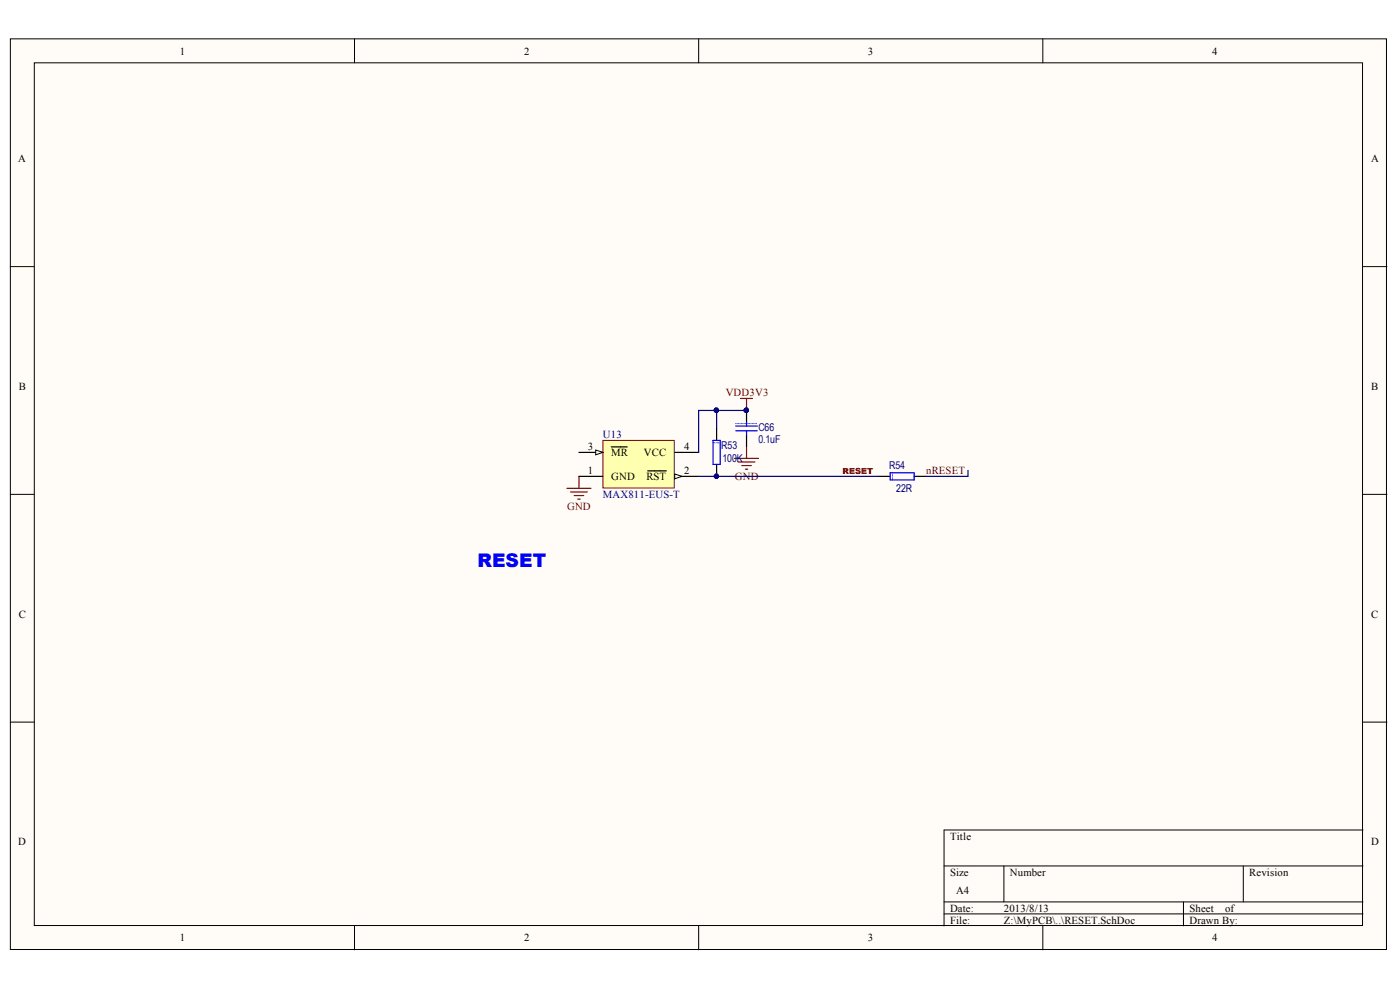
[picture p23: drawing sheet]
<svg xmlns="http://www.w3.org/2000/svg" width="296mm" height="209mm" viewBox="0 0 296 209" stroke-linecap="round" stroke-linejoin="round" font-family="sans-serif">
<defs><g id="words">
<text font-size="4" fill="#00f" x="100.9" y="119.7">RESET</text>
<g font-size="2.3">
<text x="38" y="11.5">1</text>
<text x="110.8" y="11.5">2</text>
<text x="183.5" y="11.5">3</text>
<text x="256.3" y="11.5">4</text>
<text x="3.9" y="34.3">A</text>
<text x="289.9" y="34.3">A</text>
<text x="4" y="82.4">B</text>
<text x="289.9" y="82.4">B</text>
<text x="124.3" y="95.1">3</text>
<text x="144.7" y="95.1">4</text>
<text x="124.3" y="100.2">1</text>
<text x="129.2" y="101.5">GND</text>
<text x="129.2" y="96.4">MR</text>
<text x="136.1" y="96.4">VCC</text>
<text x="136.7" y="101.5">RST</text>
<text x="144.7" y="100.2">2</text>
<text x="4" y="130.6">C</text>
<text x="289.9" y="130.6">C</text>
<text x="3.9" y="178.7">D</text>
<text x="200.8" y="177.4">Title</text>
<text x="289.9" y="178.7">D</text>
<text x="200.8" y="185.1">Size</text>
<text x="213.5" y="185.1">Number</text>
<text x="264.1" y="185.1">Revision</text>
<text x="202.1" y="188.8">A4</text>
<text x="200.8" y="192.6">Date:</text>
<text x="200.8" y="195.2">File:</text>
<text x="212.2" y="192.6">2013/8/13</text>
<text x="212.2" y="195.2">Z:\MyPCB\..\RESET.SchDoc</text>
<text x="251.5" y="192.6">Sheet</text>
<text x="251.5" y="195.2">Drawn By:</text>
<text x="259" y="192.6">of</text>
<text x="38" y="198.9">1</text>
<text x="110.8" y="198.9">2</text>
<text x="183.5" y="198.9">3</text>
<text x="256.3" y="198.9">4</text>
</g>
<g font-size="2.3" fill="#800000">
<text x="153.4" y="83.7">VDD3V3</text>
<text x="155.4" y="101.5">GND</text>
<text x="195.8" y="100.2">nRESET</text>
<text x="119.9" y="107.8">GND</text>
</g>
<g font-size="2.3" fill="#000080">
<text x="127.5" y="92.5">U13</text>
<text x="152.5" y="94.9">R53</text>
<text x="160.3" y="91.1">C66</text>
<text x="160.3" y="93.6">0.1uF</text>
<text x="152.7" y="97.7">100K</text>
<text x="188" y="99.2">R54</text>
<text x="127.5" y="105.2">MAX811-EUS-T</text>
<text x="189.5" y="104">22R</text>
</g>
<text font-size="1.8" fill="#800000" x="178.1" y="100.1">RESET</text>
</g></defs>
<g fill="#fffcf8" stroke="#000" stroke-width=".21">
<path d="M2.2 8.2h290.9v192.4h-290.9z"/>
<path d="M7.3 13.3h280.8v182.3h-280.8z"/>
</g>
<g fill="none" stroke="#000" stroke-width=".21">
<path d="M74.9 8.2v5.1M147.7 8.2v5.1M220.5 8.2v5.1M2.2 56.3h5.1M288.2 56.3h5M2.2 104.5h5.1M288.2 104.5h5M2.2 152.6h5.1M288.2 152.6h5M288.2 175.4h-88.6v20.3M74.9 195.7v5M147.7 195.7v5"/>
<path d="M199.6 183h88.6M199.6 190.6h88.6M199.6 193.1h88.6M212.2 183v7.6M220.5 195.7v5M250.2 190.6v5.1M262.9 183v7.6"/>
</g>
<path d="M156.6 84.2h2.5M157.8 84.2v2.5M119.9 103.2h5M120.6 104h3.6M121.4 104.7h2M122.1 105.5h.6M122.4 100.7v2.5" fill="none" stroke="#800000" stroke-width=".25"/>
<circle cx="157.8" cy="86.7" r=".46" fill="#000080" stroke="#000080" stroke-width=".21"/>
<path d="M127.5 93.1h15v10h-15z" fill="#ffffb0" stroke="#800000" stroke-width=".21"/>
<path d="M122.4 95.6h5.1M142.6 95.6h5.1M122.4 100.7h5.1" fill="none" stroke="#000" stroke-width=".25"/>
<path d="M125.9 95.1l1.6 .5-1.6 .5z" fill="#fffcf8" stroke="#000" stroke-width=".21"/>
<path d="M129.2 94.4h3.4M142.6 100.7h5.1" fill="none" stroke="#000" stroke-width=".25"/>
<path d="M142.6 100.2l1.6 .5-1.6 .5z" fill="#fffcf8" stroke="#000" stroke-width=".21"/>
<path d="M136.9 99.5h4M151.5 90.5v2.6M151.5 98.1v2.6M157.8 86.7v2.6M157.8 91.8v2.5M185.7 100.7h2.5M193.3 100.7h2.5" fill="none" stroke="#000" stroke-width=".25"/>
<path d="M155.3 96.9h5.1M156.1 97.6h3.5M156.8 98.4h2M157.6 99.1h.5M157.8 94.3v2.6" fill="none" stroke="#800000" stroke-width=".25"/>
<path d="M151.5 86.7h-3.8v8.9M151.5 86.7v3.8M151.5 86.7h6.3M204.6 99.4v1.3h-8.8M147.7 100.7h38" fill="none" stroke="#000080" stroke-width=".25"/>
<g fill="#000080" stroke="#000080" stroke-width=".21">
<circle cx="151.4" cy="86.7" r=".46"/>
<circle cx="151.4" cy="100.6" r=".46"/>
<circle cx="157.8" cy="86.7" r=".46"/>
</g>
<path d="M150.7 93.1h1.6v5h-1.6zM155.6 91h4.5M155.6 90h4.5M157.8 89.3v.7M157.8 91v.8M188.2 99.9h5.1v1.5h-5.1z" fill="none" stroke="#00f" stroke-width=".25"/>
<path d="M152.3 93.6h-1.6M155.6 89.5h4.5M188.7 99.9v1.5" fill="none" stroke="#00f" stroke-width=".21" stroke-dasharray="0 .3"/>
<use href="#words"/>
</svg>
